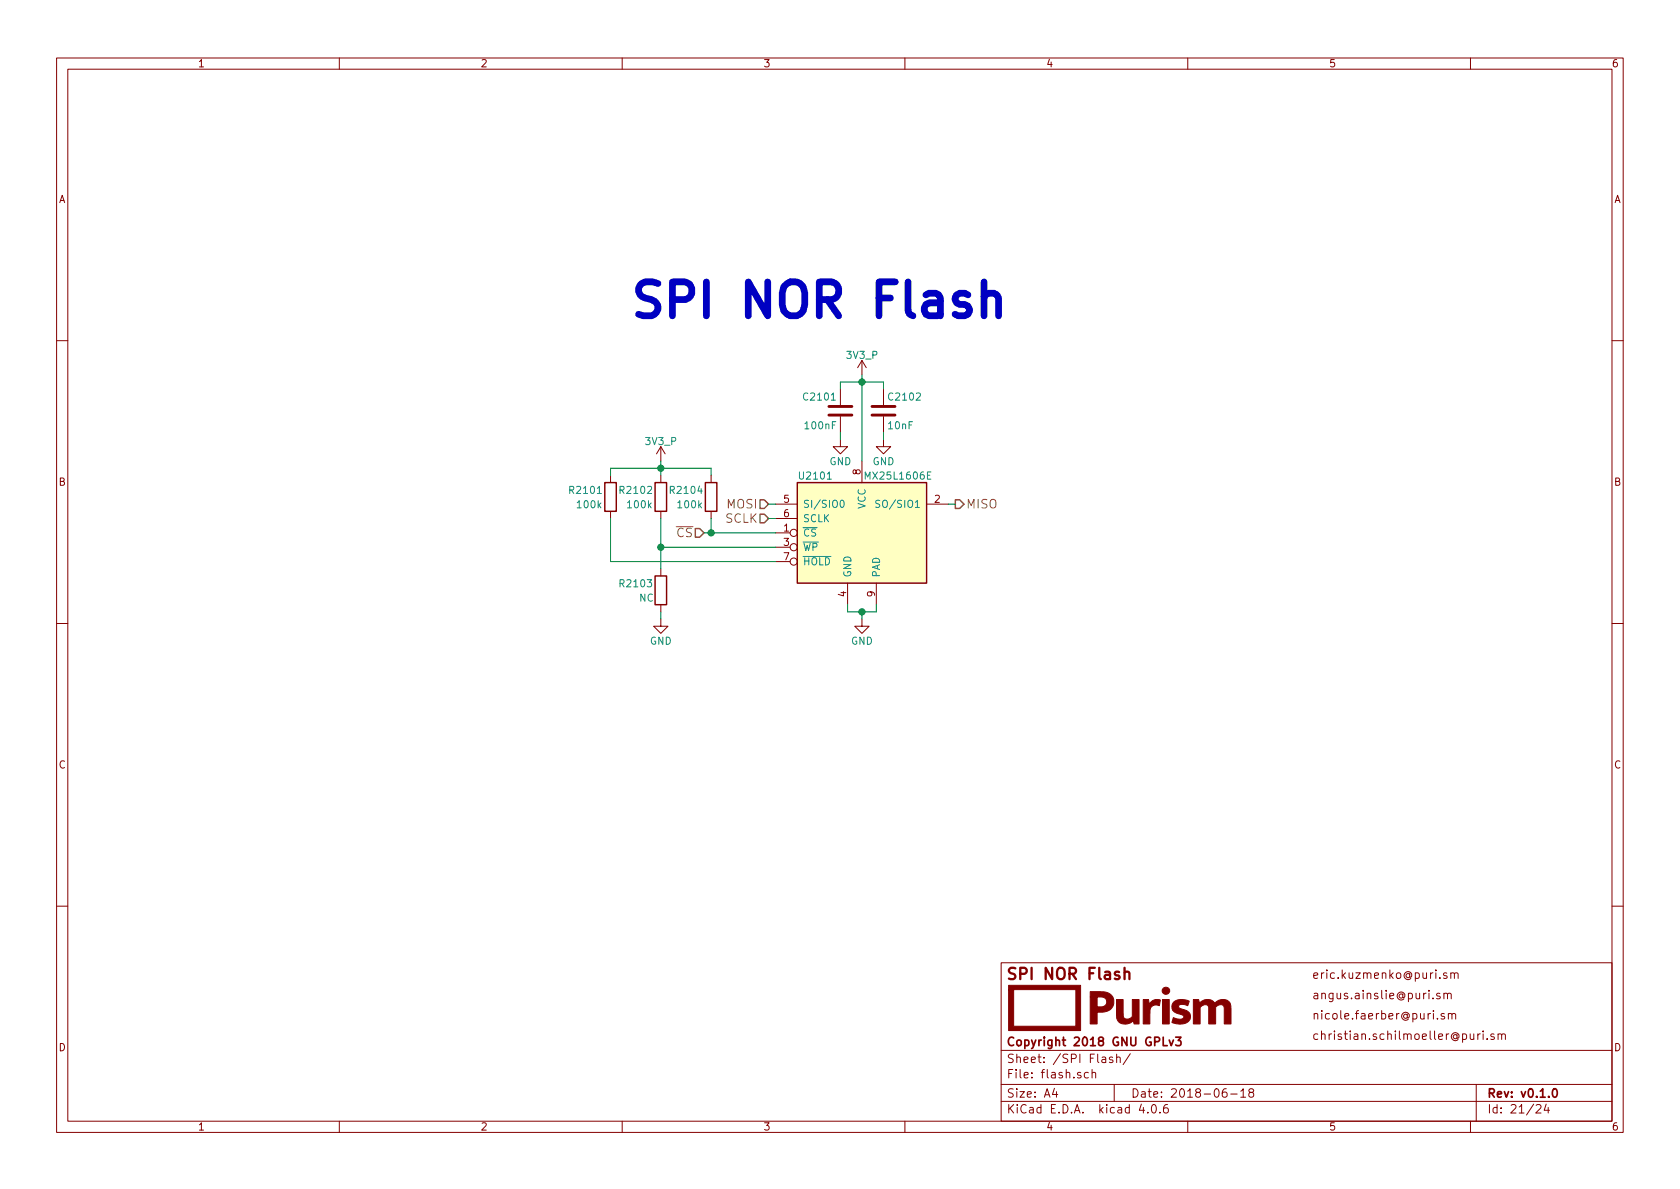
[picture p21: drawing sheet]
<svg xmlns="http://www.w3.org/2000/svg" width="297mm" height="210mm" viewBox="0 0 297 210" stroke-linecap="round" stroke-linejoin="round" font-family="sans-serif">
<defs><g id="words">
<text font-size="8.3" fill="#0000c2" x="111.8" y="56.1">SPI NOR Flash</text>
<text font-size="2.8" fill="#840000" x="178" y="173.2">SPI NOR Flash</text>
<g font-size="2.1" fill="#848400">
<text x="128.5" y="89.9">MOSI</text>
<text x="170.8" y="89.9">MISO</text>
<text x="119.6" y="95">CS</text>
<text x="128.2" y="92.5">SCLK</text>
</g>
<g font-size="2.1" fill="#840000">
<text x="232" y="173.1">eric.kuzmenko@puri.sm</text>
<text x="232" y="176.7">angus.ainslie@puri.sm</text>
<text x="178" y="185">Copyright 2018 GNU GPLv3</text>
<text x="232" y="183.9">christian.schilmoeller@puri.sm</text>
<text x="232" y="180.3">nicole.faerber@puri.sm</text>
<text x="178" y="190.7">File: flash.sch</text>
<text x="178" y="188">Sheet: /SPI Flash/</text>
<text x="178" y="196.9">KiCad E.D.A. kicad 4.0.6</text>
<text x="178" y="194.1">Size: A4</text>
<text x="200" y="194.1">Date: 2018-06-18</text>
<text x="263" y="194.1">Rev: v0.1.0</text>
<text x="263" y="196.9">Id: 21/24</text>
</g>
<g font-size="1.8" fill="#840000">
<text x="35" y="11.9">1</text>
<text x="85" y="11.9">2</text>
<text x="135" y="11.9">3</text>
<text x="185" y="11.9">4</text>
<text x="235" y="11.9">5</text>
<text x="285" y="11.9">6</text>
<text x="10.4" y="35.9">A</text>
<text x="285.4" y="35.9">A</text>
<text x="152.1" y="83.9" transform="rotate(-90 152.1 83.9)">8</text>
<text x="10.4" y="85.9">B</text>
<text x="138.6" y="88.9">5</text>
<text x="165.3" y="88.9">2</text>
<text x="285.4" y="85.9">B</text>
<text x="138.6" y="94">1</text>
<text x="138.6" y="91.4">6</text>
<text x="138.6" y="96.5">3</text>
<text x="138.6" y="99.1">7</text>
<text x="149.6" y="105.5" transform="rotate(-90 149.6 105.5)">4</text>
<text x="154.7" y="105.5" transform="rotate(-90 154.7 105.5)">9</text>
<text x="10.4" y="135.9">C</text>
<text x="285.4" y="135.9">C</text>
<text x="10.4" y="185.9">D</text>
<text x="285.4" y="185.9">D</text>
<text x="35" y="199.9">1</text>
<text x="85" y="199.9">2</text>
<text x="135" y="199.9">3</text>
<text x="185" y="199.9">4</text>
<text x="235" y="199.9">5</text>
<text x="285" y="199.9">6</text>
</g>
<g font-size="1.8" fill="#008484">
<text x="149.8" y="63.4">3V3_P</text>
<text x="142.3" y="70.8">C2101</text>
<text x="157.3" y="70.8">C2102</text>
<text x="142.5" y="75.9">100nF</text>
<text x="157.1" y="75.9">10nF</text>
<text x="114.2" y="78.7">3V3_P</text>
<text x="146.6" y="82.2">GND</text>
<text x="154.3" y="82.2">GND</text>
<text x="100.9" y="87.3">R2101</text>
<text x="102.2" y="89.9">100k</text>
<text x="109.8" y="87.3">R2102</text>
<text x="111.1" y="89.9">100k</text>
<text x="118.7" y="87.3">R2104</text>
<text x="120" y="89.9">100k</text>
<text x="141.6" y="84.8">U2101</text>
<text x="142" y="89.8">SI/SIO0</text>
<text x="153.3" y="84.8">MX25L1606E</text>
<text x="155.7" y="89.8">SO/SIO1</text>
<text x="142" y="94.9">CS</text>
<text x="142" y="92.3">SCLK</text>
<text x="153" y="90.1" transform="rotate(-90 153 90.1)">VCC</text>
<text x="142" y="97.4">WP</text>
<text x="142" y="99.9">HOLD</text>
<text x="109.8" y="103.8">R2103</text>
<text x="113" y="106.4">NC</text>
<text x="150.5" y="102.1" transform="rotate(-90 150.5 102.1)">GND</text>
<text x="155.6" y="102.1" transform="rotate(-90 155.6 102.1)">PAD</text>
<text x="114.9" y="114">GND</text>
<text x="150.4" y="114">GND</text>
</g>
</g></defs>
<g fill="none" stroke="#840000" stroke-width=".18">
<path d="M10 10.3h277v189.9h-277zM12 12.2h273v186.1h-273zM60 10.3v1.9M110 10.3v1.9M160 10.3v1.9M210 10.3v1.9M260 10.3v1.9M10 60.2h2M116.8 79l-.7 1.3M116.8 79v2.5M116.8 79l.8 1.3M148.6 77.7v1.3h1.3l-1.3 1.3-1.3-1.3h1.3"/>
<path d="M148.6 68.8v2.8M148.6 73.7v2.7M152.4 63.7v2.6M152.4 63.7l-.8 1.3M152.4 63.7l.8 1.3M156.2 77.7v1.3h1.3l-1.3 1.3-1.3-1.3h1.3M156.2 68.8v2.8M156.2 73.7v2.7M285 60.2h2M107.9 84.1v1.2M107.9 90.4v1.3M116.8 84.1v1.2"/>
<path d="M116.8 90.4v1.3M125.7 84.1v1.2M125.7 90.4v1.3M137.2 94.2h2.5M137.2 89.1h3.8M137.2 96.8h2.5M137.2 91.7h3.8M137.2 99.3h2.5M152.4 81.5v3.8M163.8 89.1h3.8M10 110.3h2M116.8 109.5v1.2h1.3l-1.3 1.3-1.2-1.3h1.2"/>
<path d="M116.8 100.6v1.2M116.8 106.9v1.3M149.9 103.1v3.8M152.4 109.5v1.2h1.3l-1.3 1.3-1.3-1.3h1.3M154.9 103.1v3.8M285 110.3h2M10 160.2h2M177 170.3h108v28h-108zM254.6 175.7a.37 .37 0 0 0-.6 .1l.1 .3 .5 .1 .1 .1-.3 .3-.4-.1M255.3 175.8l.2-.2 .4 .1v.9M255.3 175.6v1M255.4 179.3a.37 .37 0 0 0-.6 .1l.1 .2 .5 .2v.1l-.2 .3-.4-.1"/>
<path d="M255.8 172.1a.37 .37 0 0 0-.6 .1l.1 .3 .5 .1 .1 .1-.2 .3-.5-.1M255.9 175.8a.36 .36 0 0 1 .4-.2 .36 .36 0 0 1 .3 .2v.8M256.1 179.3l.2-.1 .4 .1v.9M256.1 179.2v1M256.5 172.2l.2-.2 .4 .1v.9M256.5 172v1M256.7 179.4a.36 .36 0 0 1 .3-.2 .36 .36 0 0 1 .4 .2v.8M257.1 172.2a.36 .36 0 0 1 .4-.2 .36 .36 0 0 1 .3 .2v.8M285 160.2h2M60 198.3v1.9M110 198.3v1.9M160 198.3v1.9"/>
<path d="M177 194.8h108M177 191.8h108M177 185.7h108M186.4 192.5l-.3 1h.9M186.8 193v1M192.4 189.7l-.4-.1-.3 .3 .1 .6 .2 .1 .4-.1M193.1 189.8l.2-.2 .4 .1v.9M193.1 189.1v1.5M196.7 187a.37 .37 0 0 0-.6 .1l.1 .2 .5 .2 .1 .1-.2 .3-.5-.1M197 191.8v3M197.4 187l.2-.1 .4 .1 .1 .9M197.4 186.4v1.5"/>
<path d="M199.8 186.3l-1.2 2M201.8 195.2l-.4 1.1h1M202.9 196.7v.1M203.8 195.4l.1-.1a.81 .81 0 0 1 .6 .6 .81 .81 0 0 1-.3 .8l-.1 .1a.8 .8 0 0 1-.6-.6 .8 .8 0 0 1 .3-.8zM205.1 196.7v.1M206.4 195.3a.59 .59 0 0 0-.7 .7l.1 .7 .2 .1 .5-.1 .1-.5-.2-.2-.4-.1-.3 .3M210 198.3v1.9M216.8 192.5a.59 .59 0 0 0-.7 .7l.1 .7 .2 .1 .5-.1 .1-.5-.2-.2-.4-.1-.3 .3M217.6 193.5h1.1M219.4 193l.4-.5v1.5M219.4 194h.8M221.1 193.2l-.3-.3 .1-.2 .2-.2 .4 .1 .2 .2-.1 .2-.6 .2a.48 .48 0 0 0-.1 .7l.2 .1 .5-.1a.48 .48 0 0 0-.2-.7"/>
<path d="M254.2 180.1v.1M260 198.3v1.9M261 191.8v6.5M261.3 182.8v1M261.7 182.8l-.4 .3M262.2 182.3v.2M262.2 182.8v1M262.9 183.7v.1M264.2 182.9a.37 .37 0 0 0-.6 .1l.1 .3 .5 .1v.1l-.2 .3-.4-.1M264.9 183l.2-.2 .4 .1v.9M264.9 182.8v1M265.5 183a.36 .36 0 0 1 .3-.2 .36 .36 0 0 1 .4 .2v.8"/>
<path d="M271.6 195.5l.2-.2h.4l.3 .5-1 1h1M273.4 195.2l-.4 1.1h1M273.7 195.8v1"/>
<circle cx="140.3" cy="94.2" r=".63"/>
<circle cx="140.3" cy="96.8" r=".63"/>
<circle cx="140.3" cy="99.3" r=".63"/>
</g>
<path d="M205.7 183.4v1.5h.7M206.7 183.9l.4 1 .4-1M207.9 183.4h.9l-.5 .6 .4 .1v.7l-.2 .1-.6-.1M274.6 192.7l.2-.2a.81 .81 0 0 1 .6 .6 .81 .81 0 0 1-.3 .8l-.1 .1a.79 .79 0 0 1-.4-1.3z" fill="none" stroke="#840000" stroke-width=".3"/>
<path d="M198.8 172a.51 .51 0 0 1 .9 .1v1M198.8 171.1v2" fill="none" stroke="#840000" stroke-width=".41"/>
<g fill="#840000" stroke="#840000" stroke-width=".18">
<path d="M178.3 174.2h12.8v8h-12.8v-7.2h.9v6.5h11v-6.5h-11.9z"/>
<path d="M197.4 176.8h1.2v2.5a.85 .85 0 0 0 .6 .9 .85 .85 0 0 0 1-.4v-3h1.2v4.3h-.9v-.2a.25 .25 0 0 0-.1-.3 .25 .25 0 0 0-.4 .2l-.6 .2a1.47 1.47 0 0 1-2-1.7z"/>
<path d="M207.5 177.2a2.7 2.7 0 0 1 2.6-.2l.2 .1-.3 .7-.4-.1a.88 .88 0 0 0-1.2 .3l.3 .4 1 .3a1.26 1.26 0 0 1 .7 1.4 1.26 1.26 0 0 1-1.4 1l-1-.1-.7-.2v-.5a.29 .29 0 0 1 .2-.3 .29 .29 0 0 1 .4 .1l.3 .1a.86 .86 0 0 0 1.1-.3 .95 .95 0 0 0-.9-.6l-.5-.2a1.15 1.15 0 0 1-.4-1.9z"/>
<path d="M192.8 175.4h1.9a1.8 1.8 0 0 1 2.2 1.2 1.8 1.8 0 0 1-1.2 2.2l-.7 .2h-1v2.1h-1.2v-4.8h1.2v1.7h.4a.91 .91 0 0 0 1.2-.5 .91 .91 0 0 0-.7-1.2h-2.1z"/>
<path d="M202.1 176.8h.7a.26 .26 0 0 1 .3 0 .26 .26 0 0 1 0 .4l.1 .4a1.38 1.38 0 0 1 2-.7l-.2 .9a1.12 1.12 0 0 0-1.3 .1 1.12 1.12 0 0 0-.4 1.2v2h-1.2z"/>
<path d="M205.5 176.8h1.2v4.3h-1.2z"/>
<path d="M211 176.8h.9l.2 .5a1.9 1.9 0 0 1 2.5-.1l.1 .1a.21 .21 0 0 0 .2 0 .21 .21 0 0 0 .2-.2l.7-.3a1.42 1.42 0 0 1 1.9 1.7v2.6h-1.2v-2.4a.85 .85 0 0 0-.4-1l-.7 .1-.5 .3v3h-1.2v-3a.82 .82 0 0 0-.8-.5 .82 .82 0 0 0-.7 .6v2.9h-1.2z"/>
<circle cx="206.1" cy="175.2" r=".65"/>
</g>
<path d="M141 85.3h22.8v17.8h-22.8z" fill="#ffffc2" stroke="#ffffc2" stroke-width=".18"/>
<path d="M106.9 85.3h2.1v5.1h-2.1zM115.8 85.3h2.1v5.1h-2.1zM124.7 85.3h2v5.1h-2zM141 85.3h22.8v17.8h-22.8zM115.8 101.8h2.1v5.1h-2.1z" fill="none" stroke="#840000" stroke-width=".25"/>
<path d="M142 98.4h4.9M148.6 88.6l.2-.1a.67 .67 0 0 1 .5 .6 .67 .67 0 0 1-.5 .6l-.2-.1-.1-.4zM155.5 88.5h-.4l-.3 .2 .1 .3 .6 .2v.4l-.2 .1h-.5M164.6 83.5h-.6v1.2h.6" fill="none" stroke="#008484" stroke-width=".18"/>
<path d="M146.6 73.4h4M146.6 71.9h4M154.2 73.4h4M154.2 71.9h4" fill="none" stroke="#840000" stroke-width=".51"/>
<path d="M122.9 93.5h.8l.8 .7-.8 .8h-.8zM134.4 88.4h.7l.8 .7-.8 .8h-.7zM134.4 90.9h.7l.8 .8-.8 .8h-.7zM168.9 88.4h.8l.7 .7-.7 .8h-.8z" fill="none" stroke="#848400" stroke-width=".25"/>
<g fill="none" stroke="#008400" stroke-width=".18">
<path d="M148.6 68.8v-1.2h7.6v1.2M148.6 76.4v1.3M152.4 66.3v15.2M156.2 76.4v1.3M107.9 91.7v7.6h29.3M107.9 84.1v-1.3h17.8v1.3M116.8 96.8h20.4M116.8 81.5v2.6M116.8 91.7v8.9M124.5 94.2h12.7M125.7 91.7v2.5M135.9 89.1h1.3"/>
<path d="M135.9 91.7h1.3M167.6 89.1h1.3M116.8 108.2v1.3M149.9 106.9v1.3h5v-1.3M152.4 108.2v1.3"/>
</g>
<g fill="#008400" stroke="#008400" stroke-width=".25">
<circle cx="152.4" cy="67.6" r=".51"/>
<circle cx="152.4" cy="108.2" r=".51"/>
<circle cx="116.8" cy="96.8" r=".51"/>
<circle cx="125.7" cy="94.2" r=".51"/>
<circle cx="116.8" cy="82.8" r=".51"/>
</g>
<path d="M174 52.4a1.6 1.6 0 0 1 2.3-.3l.3 .6v3.1M174 49.9v5.9" fill="none" stroke="#0000c2" stroke-width="1.2"/>
<use href="#words"/>
</svg>
